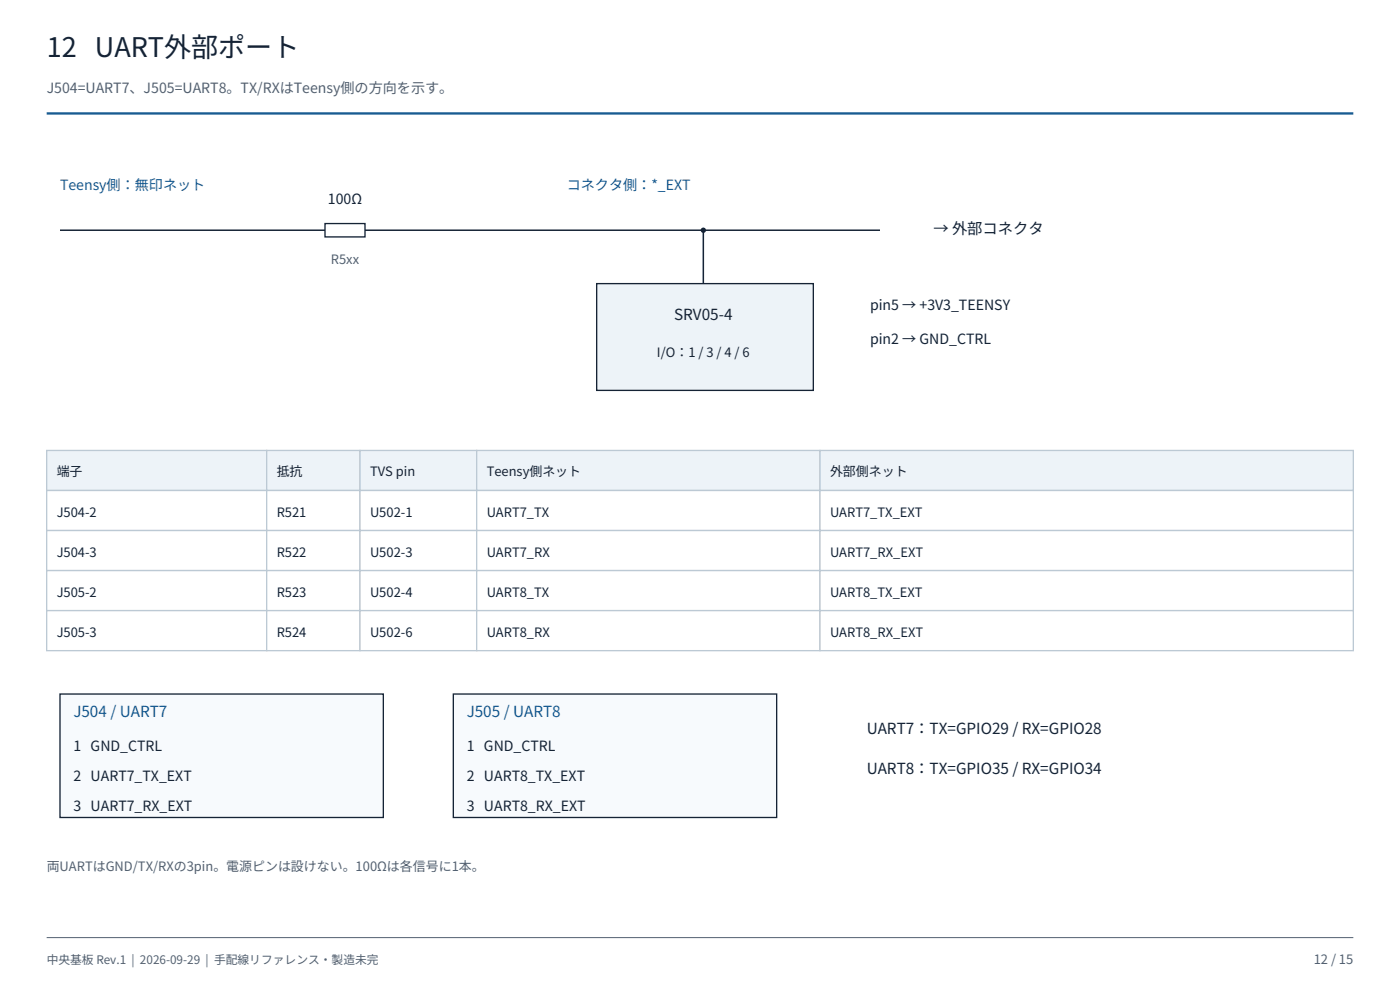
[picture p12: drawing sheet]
<svg xmlns="http://www.w3.org/2000/svg" width="420mm" height="297mm" viewBox="0 0 420 297" stroke-linecap="round" stroke-linejoin="round" font-family="sans-serif">
<defs><g id="words">
<text font-size="8.1" fill="#152335" x="14" y="17">12 UART外部ポート</text>
<g font-size="4.6" fill="#152335">
<text x="280" y="70">→ 外部コネクタ</text>
<text x="202.2" y="96">SRV05-4</text>
<text x="260" y="220">UART7：TX=GPIO29 / RX=GPIO28</text>
<text x="260" y="232">UART8：TX=GPIO35 / RX=GPIO34</text>
</g>
<g font-size="4.6" fill="#185b91">
<text x="22" y="215">J504 / UART7</text>
<text x="140" y="215">J505 / UART8</text>
</g>
<text font-size="4.2" fill="#536171" x="14" y="28">J504=UART7、J505=UART8。TX/RXはTeensy側の方向を示す。</text>
<g font-size="4.2" fill="#185b91">
<text x="18" y="57">Teensy側：無印ネット</text>
<text x="170" y="57">コネクタ側：*_EXT</text>
</g>
<g font-size="4.2" fill="#152335">
<text x="98.4" y="61">100Ω</text>
<text x="261" y="93">pin5 → +3V3_TEENSY</text>
<text x="261" y="103">pin2 → GND_CTRL</text>
<text x="22" y="225">1 GND_CTRL</text>
<text x="140" y="225">1 GND_CTRL</text>
<text x="22" y="234">2 UART7_TX_EXT</text>
<text x="140" y="234">2 UART8_TX_EXT</text>
<text x="22" y="243">3 UART7_RX_EXT</text>
<text x="140" y="243">3 UART8_RX_EXT</text>
</g>
<g font-size="3.9" fill="#536171">
<text x="99.3" y="79">R5xx</text>
<text x="14" y="261">両UARTはGND/TX/RXの3pin。電源ピンは設けない。100Ωは各信号に1本。</text>
<text x="394.1" y="289">12 / 15</text>
</g>
<g font-size="3.9" fill="#152335">
<text x="197.1" y="107">I/O：1 / 3 / 4 / 6</text>
<text x="17" y="142.8">端子</text>
<text x="83" y="142.8">抵抗</text>
<text x="111" y="142.8">TVS pin</text>
<text x="146" y="142.8">Teensy側ネット</text>
<text x="249" y="142.8">外部側ネット</text>
<text x="17" y="154.8">J504-2</text>
<text x="83" y="154.8">R521</text>
<text x="111" y="154.8">U502-1</text>
<text x="146" y="154.8">UART7_TX</text>
<text x="249" y="154.8">UART7_TX_EXT</text>
<text x="17" y="166.8">J504-3</text>
<text x="83" y="166.8">R522</text>
<text x="111" y="166.8">U502-3</text>
<text x="146" y="166.8">UART7_RX</text>
<text x="249" y="166.8">UART7_RX_EXT</text>
<text x="17" y="178.8">J505-2</text>
<text x="83" y="178.8">R523</text>
<text x="111" y="178.8">U502-4</text>
<text x="146" y="178.8">UART8_TX</text>
<text x="249" y="178.8">UART8_TX_EXT</text>
<text x="17" y="190.8">J505-3</text>
<text x="83" y="190.8">R524</text>
<text x="111" y="190.8">U502-6</text>
<text x="146" y="190.8">UART8_RX</text>
<text x="249" y="190.8">UART8_RX_EXT</text>
</g>
<text font-size="3.5" fill="#536171" x="14" y="289">中央基板 Rev.1 | 2026-09-29 | 手配線リファレンス・製造未完</text>
</g></defs>
<path d="M14 34h392" fill="none" stroke="#185b91" stroke-width=".7" stroke-linecap="butt"/>
<path d="M18 69h79.5M109.5 69h154.5" fill="none" stroke="#152335" stroke-width=".45"/>
<path d="M97.5 67h12v4h-12z" fill="none" stroke="#152335" stroke-width=".4"/>
<circle cx="211" cy="69" r=".8" fill="#152335"/>
<path d="M211 69v16" fill="none" stroke="#152335" stroke-width=".45"/>
<path d="M179 85h65v32h-65z" fill-rule="evenodd" fill="#edf3f8" stroke="#152335" stroke-width=".4"/>
<g fill="#edf3f8" stroke="#bcc9d4" stroke-width=".4">
<path d="M14 135h66v12h-66z" fill-rule="evenodd"/>
<path d="M80 135h28v12h-28z" fill-rule="evenodd"/>
<path d="M108 135h35v12h-35z" fill-rule="evenodd"/>
<path d="M143 135h103v12h-103z" fill-rule="evenodd"/>
<path d="M246 135h160v12h-160z" fill-rule="evenodd"/>
</g>
<g fill="#fff" stroke="#bcc9d4" stroke-width=".4">
<path d="M14 147h66v12h-66z" fill-rule="evenodd"/>
<path d="M80 147h28v12h-28z" fill-rule="evenodd"/>
<path d="M108 147h35v12h-35z" fill-rule="evenodd"/>
<path d="M143 147h103v12h-103z" fill-rule="evenodd"/>
<path d="M246 147h160v12h-160z" fill-rule="evenodd"/>
<path d="M14 159h66v12h-66z" fill-rule="evenodd"/>
<path d="M80 159h28v12h-28z" fill-rule="evenodd"/>
<path d="M108 159h35v12h-35z" fill-rule="evenodd"/>
<path d="M143 159h103v12h-103z" fill-rule="evenodd"/>
<path d="M246 159h160v12h-160z" fill-rule="evenodd"/>
<path d="M14 171h66v12h-66z" fill-rule="evenodd"/>
<path d="M80 171h28v12h-28z" fill-rule="evenodd"/>
<path d="M108 171h35v12h-35z" fill-rule="evenodd"/>
<path d="M143 171h103v12h-103z" fill-rule="evenodd"/>
<path d="M246 171h160v12h-160z" fill-rule="evenodd"/>
<path d="M14 183h66v12h-66z" fill-rule="evenodd"/>
<path d="M80 183h28v12h-28z" fill-rule="evenodd"/>
<path d="M108 183h35v12h-35z" fill-rule="evenodd"/>
<path d="M143 183h103v12h-103z" fill-rule="evenodd"/>
<path d="M246 183h160v12h-160z" fill-rule="evenodd"/>
</g>
<g fill="#f7fafd" stroke="#152335" stroke-width=".4">
<path d="M18 208h97v37h-97z" fill-rule="evenodd"/>
<path d="M136 208h97v37h-97z" fill-rule="evenodd"/>
</g>
<path d="M14 281h392" fill="none" stroke="#536171" stroke-width=".3"/>
<use href="#words"/>
</svg>
